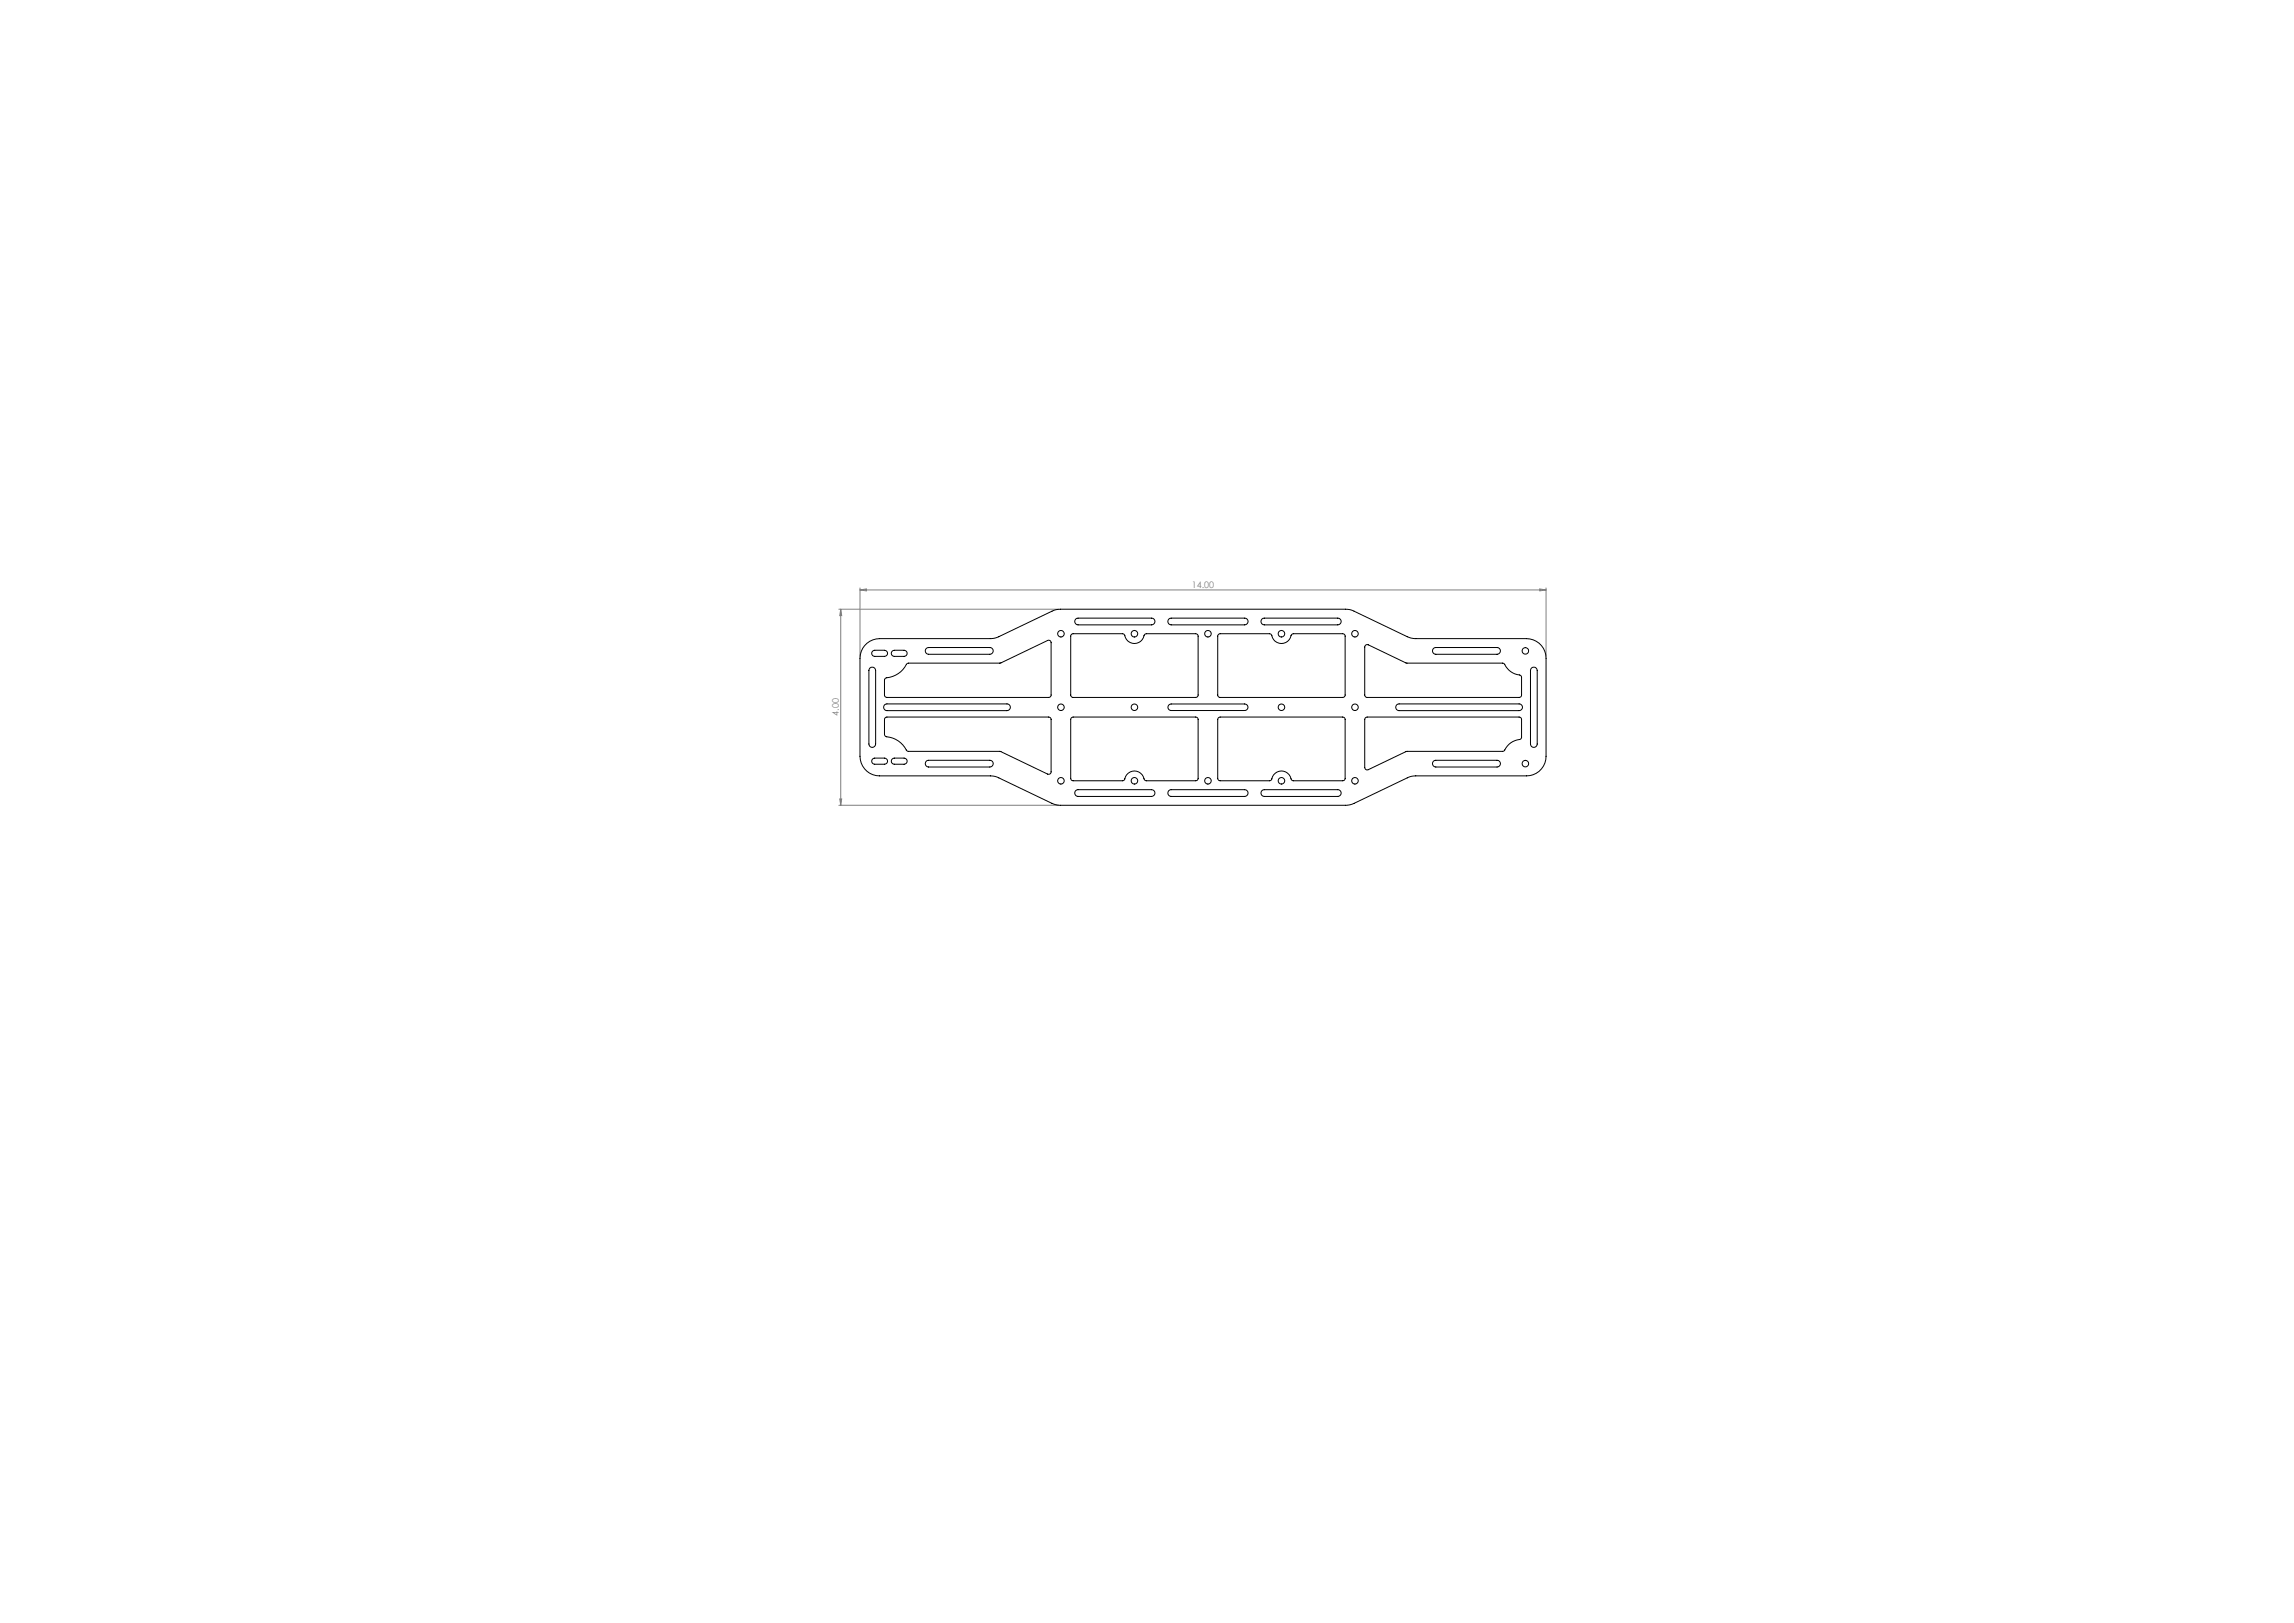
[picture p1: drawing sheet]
<svg xmlns="http://www.w3.org/2000/svg" width="1189mm" height="841mm" viewBox="0 0 1189 841" stroke-linecap="round" stroke-linejoin="round" font-family="sans-serif">
<defs><g id="words">
<g font-size="4.7" fill="#808080">
<text x="618" y="305">14.00</text>
<text x="435" y="371" transform="rotate(-90 435 371)">4.00</text>
</g>
</g></defs>
<path d="M435 316h114M436 316v3h-1zM436 316v101M446 306l3-1v1zM446 305v35M446 306h355M798 305l3 1h-3zM801 305v35M435 417h114M435 414h1v3z" fill="none" stroke="#808080" stroke-width=".52"/>
<g fill="#808080">
<path d="M446 306l3-1v1zM798 305l3 1h-3z"/>
<path d="M436 316v3h-1zM435 414h1v3z"/>
</g>
<g fill="none" stroke="#000" stroke-width=".52">
<path d="M448 335a10 10 0 0 1 8-4h59l31-15h4h149h2l31 15h59a10 10 0 0 1 10 10v51a10 10 0 0 1-10 10h-59l-30 14-4 1h-149l-4-1-30-14h-59a10 10 0 0 1-10-10v-51v-3zM452 337h1h5a1.6 1.6 0 0 1 2 2 1.6 1.6 0 0 1-2 1h-5l-1-1zM462 337h2h5a1.6 1.6 0 0 1 1 2 1.6 1.6 0 0 1-1 1h-6l-1-1zM480 336h1h32a1.7 1.7 0 0 1 2 1 1.7 1.7 0 0 1-2 2h-32l-1-1zM555 329l1-1 27 1a5 5 0 0 0 5 4 5 5 0 0 0 5-4h28v32h-65l-1-1zM558 321l1-1h38a1.7 1.7 0 0 1 2 2 1.7 1.7 0 0 1-2 2h-38l-2-1zM606 321l1-1h38a1.7 1.7 0 0 1 2 2 1.7 1.7 0 0 1-2 2h-38l-2-1zM632 329h27a5 5 0 0 0 5 4 5 5 0 0 0 6-4h27v32h-65l-1-1zM654 321l1-1h38a1.7 1.7 0 0 1 2 2 1.7 1.7 0 0 1-2 2h-38l-1-1zM708 334h1l20 10h50a14 14 0 0 0 9 6l1 10-2 1h-79l-1-1zM743 336h1h32a1.7 1.7 0 0 1 2 1 1.7 1.7 0 0 1-2 2h-32l-1-1zM451 346h2l1 1v39a1.7 1.7 0 0 1-2 1 1.7 1.7 0 0 1-2-1v-39z"/>
<path d="M459 352a16 16 0 0 0 12-8h47l26-12 1 1v27l-1 1h-84l-2-1zM794 346h2l1 1v39a1.7 1.7 0 0 1-2 1 1.7 1.7 0 0 1-2-1v-39zM458 365h2h62a1.7 1.7 0 0 1 2 1 1.7 1.7 0 0 1-2 2h-62l-2-1zM459 372h1h84l1 1v27a1.2 1.2 0 0 1-2 1l-25-12h-47a16 16 0 0 0-12-8zM555 372h1h65v32h-28a5 5 0 0 0-5-5 5 5 0 0 0-5 5h-28zM606 365h1h38a1.7 1.7 0 0 1 2 1 1.7 1.7 0 0 1-2 2h-38l-2-1zM632 372h65v32h-27a5 5 0 0 0-6-5 5 5 0 0 0-5 5h-27zM708 372h1h78l2 1-1 10a13 13 0 0 0-9 6h-50l-21 10-1-1zM724 365h1h62a1.7 1.7 0 0 1 2 1 1.7 1.7 0 0 1-2 2h-62l-1-1zM452 393h1h5a1.6 1.6 0 0 1 2 1 1.6 1.6 0 0 1-2 2h-5l-1-1zM462 393h2h5a1.6 1.6 0 0 1 1 1 1.6 1.6 0 0 1-1 2h-6l-1-1zM480 394h1h32a1.7 1.7 0 0 1 2 2 1.7 1.7 0 0 1-2 1h-32l-1-1z"/>
<path d="M743 394h1h32a1.7 1.7 0 0 1 2 2 1.7 1.7 0 0 1-2 1h-32l-1-1zM558 410l1-1h38a1.7 1.7 0 0 1 2 2 1.7 1.7 0 0 1-2 2h-38l-2-1zM606 410l1-1h38a1.7 1.7 0 0 1 2 2 1.7 1.7 0 0 1-2 2h-38l-2-1zM654 410l1-1h38a1.7 1.7 0 0 1 2 2 1.7 1.7 0 0 1-2 2h-38l-1-1z"/>
<circle cx="550" cy="328" r="1.7"/>
<circle cx="588" cy="328" r="1.7"/>
<circle cx="626" cy="328" r="1.7"/>
<circle cx="664" cy="328" r="1.7"/>
<circle cx="702" cy="328" r="1.7"/>
<circle cx="791" cy="337" r="1.7"/>
<circle cx="550" cy="366" r="1.7"/>
<circle cx="588" cy="366" r="1.7"/>
<circle cx="664" cy="366" r="1.7"/>
<circle cx="702" cy="366" r="1.7"/>
<circle cx="791" cy="396" r="1.7"/>
<circle cx="550" cy="405" r="1.7"/>
<circle cx="588" cy="405" r="1.7"/>
<circle cx="626" cy="405" r="1.7"/>
<circle cx="664" cy="405" r="1.7"/>
<circle cx="702" cy="405" r="1.7"/>
</g>
<use href="#words"/>
</svg>
